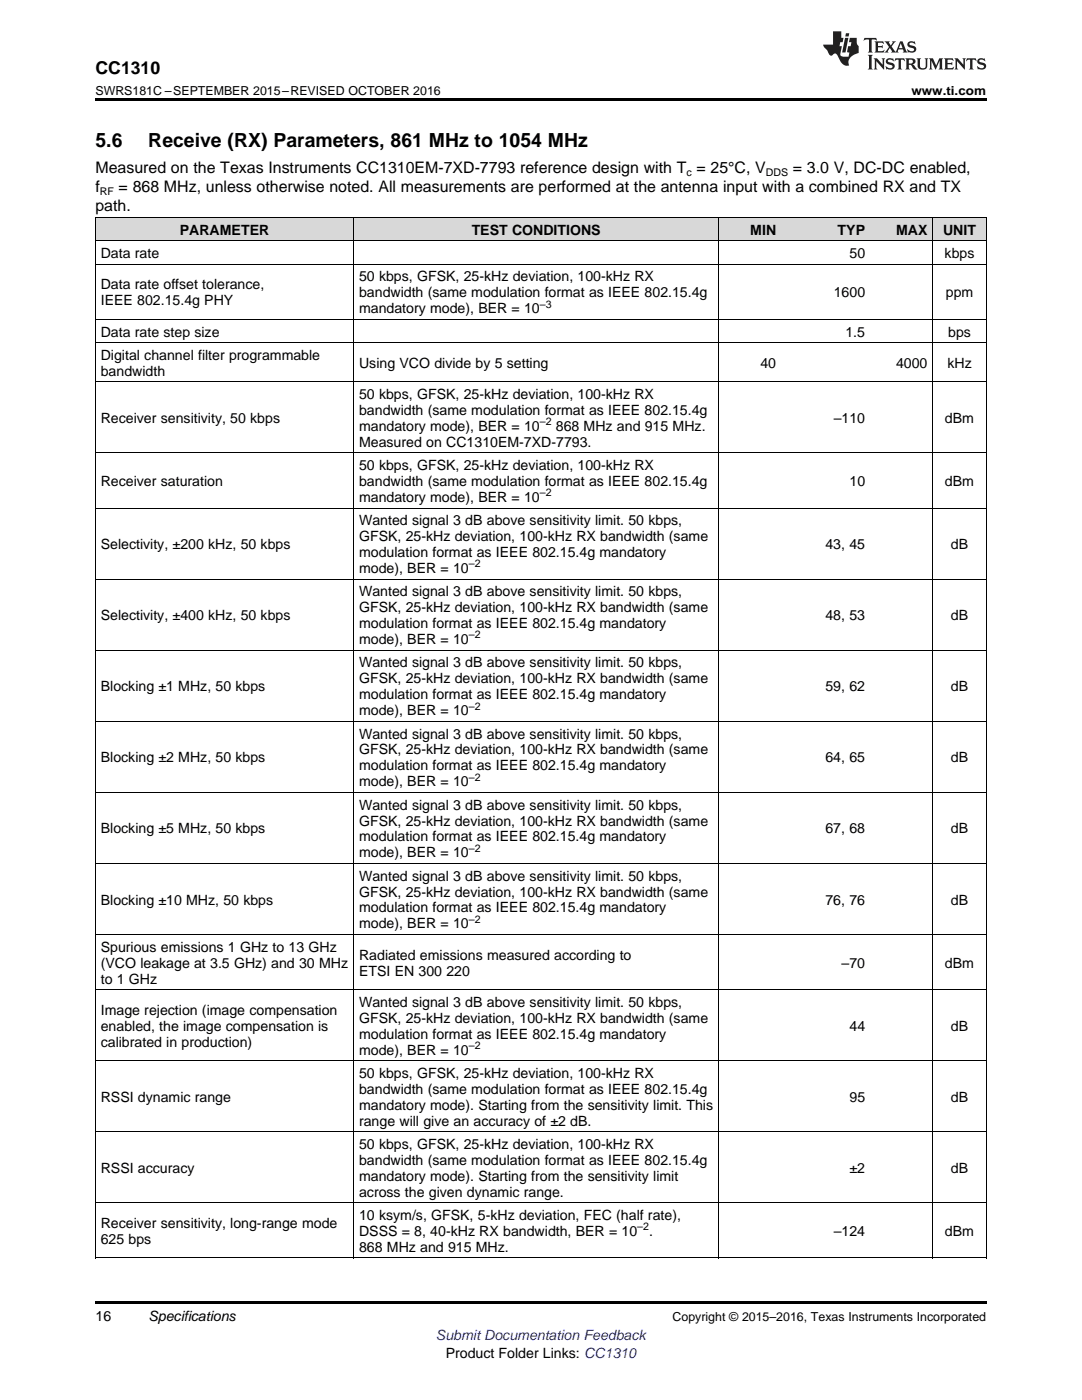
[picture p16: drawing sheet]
<svg xmlns="http://www.w3.org/2000/svg" width="216mm" height="279mm" viewBox="0 0 216 279" stroke-linecap="round" stroke-linejoin="round" font-family="sans-serif">
<defs><g id="words">
<g font-size="3.9">
<text x="19" y="29.3">5.6</text>
<text x="29.6" y="29.3">Receive (RX) Parameters, 861 MHz to 1054 MHz</text>
</g>
<text font-size="3.5" x="19" y="14.8">CC1310</text>
<g font-size="3.2">
<text x="19" y="34.4">Measured on the Texas Instruments CC1310EM-7XD-7793 reference design with T = 25°C, V</text>
<text x="158.2" y="34.4">= 3.0 V, DC-DC enabled,</text>
<text x="19" y="38.3">f</text>
<text x="23.7" y="38.3">= 868 MHz, unless otherwise noted. All measurements are performed at the antenna input with a combined RX and TX</text>
<text x="19" y="42.2">path.</text>
</g>
<g font-size="2.8">
<text x="35.9" y="46.8">PARAMETER</text>
<text x="94.1" y="46.8">TEST CONDITIONS</text>
<text x="149.7" y="46.8">MIN</text>
<text x="167.1" y="46.8">TYP</text>
<text x="178.8" y="46.8">MAX</text>
<text x="188.2" y="46.8">UNIT</text>
<text x="20.1" y="51.5">Data rate</text>
<text x="169.5" y="51.5">50</text>
<text x="188.5" y="51.5">kbps</text>
<text x="20.1" y="57.7">Data rate offset tolerance,</text>
<text x="71.6" y="56.2">50 kbps, GFSK, 25-kHz deviation, 100-kHz RX</text>
<text x="71.6" y="59.3">bandwidth (same modulation format as IEEE 802.15.4g</text>
<text x="166.4" y="59.3">1600</text>
<text x="188.7" y="59.3">ppm</text>
<text x="20.1" y="60.9">IEEE 802.15.4g PHY</text>
<text x="71.6" y="62.5">mandatory mode), BER = 10</text>
<text x="20.1" y="67.2">Data rate step size</text>
<text x="20.1" y="71.8">Digital channel filter programmable</text>
<text x="168.7" y="67.2">1.5</text>
<text x="189.2" y="67.2">bps</text>
<text x="20.1" y="75">bandwidth</text>
<text x="71.6" y="73.4">Using VCO divide by 5 setting</text>
<text x="151.7" y="73.4">40</text>
<text x="178.8" y="73.4">4000</text>
<text x="189.1" y="73.4">kHz</text>
<text x="71.6" y="79.7">50 kbps, GFSK, 25-kHz deviation, 100-kHz RX</text>
<text x="71.6" y="82.8">bandwidth (same modulation format as IEEE 802.15.4g</text>
<text x="20.1" y="84.4">Receiver sensitivity, 50 kbps</text>
<text x="71.6" y="86">mandatory mode), BER = 10</text>
<text x="71.6" y="89.2">Measured on CC1310EM-7XD-7793.</text>
<text x="110.9" y="86">868 MHz and 915 MHz.</text>
<text x="166.4" y="84.4">–110</text>
<text x="188.6" y="84.4">dBm</text>
<text x="71.6" y="93.8">50 kbps, GFSK, 25-kHz deviation, 100-kHz RX</text>
<text x="20.1" y="97">Receiver saturation</text>
<text x="71.6" y="97">bandwidth (same modulation format as IEEE 802.15.4g</text>
<text x="71.6" y="100.2">mandatory mode), BER = 10</text>
<text x="169.5" y="97">10</text>
<text x="188.6" y="97">dBm</text>
<text x="71.6" y="104.8">Wanted signal 3 dB above sensitivity limit. 50 kbps,</text>
<text x="20.1" y="109.6">Selectivity, ±200 kHz, 50 kbps</text>
<text x="71.6" y="108">GFSK, 25-kHz deviation, 100-kHz RX bandwidth (same</text>
<text x="71.6" y="111.2">modulation format as IEEE 802.15.4g mandatory</text>
<text x="164.7" y="109.6">43, 45</text>
<text x="189.8" y="109.6">dB</text>
<text x="71.6" y="114.4">mode), BER = 10</text>
<text x="71.6" y="119">Wanted signal 3 dB above sensitivity limit. 50 kbps,</text>
<text x="20.1" y="123.8">Selectivity, ±400 kHz, 50 kbps</text>
<text x="71.6" y="122.2">GFSK, 25-kHz deviation, 100-kHz RX bandwidth (same</text>
<text x="71.6" y="125.4">modulation format as IEEE 802.15.4g mandatory</text>
<text x="164.7" y="123.8">48, 53</text>
<text x="189.8" y="123.8">dB</text>
<text x="71.6" y="128.6">mode), BER = 10</text>
<text x="20.1" y="138">Blocking ±1 MHz, 50 kbps</text>
<text x="71.6" y="133.2">Wanted signal 3 dB above sensitivity limit. 50 kbps,</text>
<text x="71.6" y="136.4">GFSK, 25-kHz deviation, 100-kHz RX bandwidth (same</text>
<text x="164.7" y="138">59, 62</text>
<text x="189.8" y="138">dB</text>
<text x="71.6" y="139.6">modulation format as IEEE 802.15.4g mandatory</text>
<text x="71.6" y="142.7">mode), BER = 10</text>
<text x="71.6" y="147.4">Wanted signal 3 dB above sensitivity limit. 50 kbps,</text>
<text x="20.1" y="152.2">Blocking ±2 MHz, 50 kbps</text>
<text x="71.6" y="150.6">GFSK, 25-kHz deviation, 100-kHz RX bandwidth (same</text>
<text x="71.6" y="153.7">modulation format as IEEE 802.15.4g mandatory</text>
<text x="164.7" y="152.2">64, 65</text>
<text x="189.8" y="152.2">dB</text>
<text x="71.6" y="156.9">mode), BER = 10</text>
<text x="71.6" y="161.6">Wanted signal 3 dB above sensitivity limit. 50 kbps,</text>
<text x="20.1" y="166.3">Blocking ±5 MHz, 50 kbps</text>
<text x="71.6" y="164.7">GFSK, 25-kHz deviation, 100-kHz RX bandwidth (same</text>
<text x="71.6" y="167.9">modulation format as IEEE 802.15.4g mandatory</text>
<text x="164.7" y="166.3">67, 68</text>
<text x="189.8" y="166.3">dB</text>
<text x="71.6" y="171.1">mode), BER = 10</text>
<text x="71.6" y="175.8">Wanted signal 3 dB above sensitivity limit. 50 kbps,</text>
<text x="71.6" y="178.9">GFSK, 25-kHz deviation, 100-kHz RX bandwidth (same</text>
<text x="20.1" y="180.5">Blocking ±10 MHz, 50 kbps</text>
<text x="71.6" y="182.1">modulation format as IEEE 802.15.4g mandatory</text>
<text x="71.6" y="185.3">mode), BER = 10</text>
<text x="164.7" y="180.5">76, 76</text>
<text x="189.8" y="180.5">dB</text>
<text x="20.1" y="189.9">Spurious emissions 1 GHz to 13 GHz</text>
<text x="71.6" y="191.5">Radiated emissions measured according to</text>
<text x="20.1" y="193.1">(VCO leakage at 3.5 GHz) and 30 MHz</text>
<text x="20.1" y="196.3">to 1 GHz</text>
<text x="71.6" y="194.7">ETSI EN 300</text>
<text x="89.1" y="194.7">220</text>
<text x="167.9" y="193.1">–70</text>
<text x="188.6" y="193.1">dBm</text>
<text x="20.1" y="202.5">Image rejection (image compensation</text>
<text x="71.6" y="200.9">Wanted signal 3 dB above sensitivity limit. 50 kbps,</text>
<text x="20.1" y="205.7">enabled, the image compensation is</text>
<text x="20.1" y="208.9">calibrated in production)</text>
<text x="71.6" y="204.1">GFSK, 25-kHz deviation, 100-kHz RX bandwidth (same</text>
<text x="71.6" y="207.3">modulation format as IEEE 802.15.4g mandatory</text>
<text x="169.5" y="205.7">44</text>
<text x="189.8" y="205.7">dB</text>
<text x="71.6" y="210.5">mode), BER = 10</text>
<text x="71.6" y="215.1">50 kbps, GFSK, 25-kHz deviation, 100-kHz RX</text>
<text x="20.1" y="219.9">RSSI dynamic range</text>
<text x="71.6" y="218.3">bandwidth (same modulation format as IEEE 802.15.4g</text>
<text x="71.6" y="221.5">mandatory mode). Starting from the sensitivity limit. This</text>
<text x="169.5" y="219.9">95</text>
<text x="189.8" y="219.9">dB</text>
<text x="71.6" y="224.6">range will give an accuracy of ±2 dB.</text>
<text x="71.6" y="229.3">50 kbps, GFSK, 25-kHz deviation, 100-kHz RX</text>
<text x="71.6" y="232.5">bandwidth (same modulation format as IEEE 802.15.4g</text>
<text x="20.1" y="234.1">RSSI accuracy</text>
<text x="71.6" y="235.7">mandatory mode). Starting from the sensitivity limit</text>
<text x="71.6" y="238.8">across the given dynamic range.</text>
<text x="169.5" y="234.1">±2</text>
<text x="189.8" y="234.1">dB</text>
<text x="20.1" y="245.1">Receiver sensitivity, long-range mode</text>
<text x="71.6" y="243.5">10 ksym/s, GFSK, 5-kHz deviation, FEC (half rate),</text>
<text x="20.1" y="248.2">625 bps</text>
<text x="71.6" y="246.7">DSSS = 8, 40-kHz RX bandwidth, BER = 10</text>
<text x="71.6" y="249.8">868 MHz and 915 MHz.</text>
<text x="129.5" y="246.7">.</text>
<text x="166.4" y="246.7">–124</text>
<text x="188.6" y="246.7">dBm</text>
<text x="19" y="263.6">16</text>
<text x="29.6" y="263.6">Specifications</text>
<text x="88.9" y="270.9">Product Folder Links: CC1310</text>
</g>
<text font-size="2.8" fill="#00f" x="87" y="267.4">Submit Documentation Feedback</text>
<g font-size="2.5">
<text x="19" y="19">SWRS181C –SEPTEMBER 2015–REVISED OCTOBER 2016</text>
<text x="181.9" y="19">www.ti.com</text>
<text x="134.2" y="263.6">Copyright © 2015–2016, Texas Instruments Incorporated</text>
</g>
<g font-size="2.1">
<text x="137" y="35.1">c</text>
<text x="152.8" y="35.1">DDS</text>
<text x="19.9" y="38.9">RF</text>
<text x="107.7" y="61.4">–3</text>
<text x="107.7" y="84.9">–2</text>
<text x="107.7" y="99.1">–2</text>
<text x="93.6" y="113.2">–2</text>
<text x="93.6" y="127.4">–2</text>
<text x="93.6" y="141.6">–2</text>
<text x="93.6" y="155.8">–2</text>
<text x="93.6" y="170">–2</text>
<text x="93.6" y="184.1">–2</text>
<text x="93.6" y="209.3">–2</text>
<text x="127.2" y="245.5">–2</text>
</g>
</g></defs>
<g fill="#d8d8d8">
<path d="M19 43.5h51.6v4.6h-51.6z"/>
<path d="M70.6 43.5h72.9v4.6h-72.9z"/>
<path d="M143.5 43.5h12.4v4.6h-12.4z"/>
<path d="M155.9 43.5h17.8v4.6h-17.8z"/>
<path d="M173.7 43.5h12.5v4.6h-12.5z"/>
<path d="M186.2 43.5h10.6v4.6h-10.6z"/>
</g>
<path d="M19 19.5h177.8v.5h-177.8zM19 259.7h177.8v.5h-177.8z" fill="#000"/>
<g fill="none" stroke="#000" stroke-width=".2">
<path d="M19 52.7h177.8M19 48.1h177.8M19 43.4h177.8M19.1 43.5v207.6M70.5 43.5v207.6M143.5 43.5v207.6M186.1 43.5v207.6M196.8 43.5v207.6M19 76.2h177.8M19 68.4h177.8M19 63.7h177.8M19 90.4h177.8"/>
<path d="M19 115.6h177.8M19 101.4h177.8M19 129.8h177.8M19 158.1h177.8M19 144h177.8M19 172.3h177.8M19 197.5h177.8M19 186.5h177.8M19 211.7h177.8M19 225.9h177.8M19 251.1h177.8M19 240h177.8"/>
</g>
<g fill="#231f20">
<path d="M172.5 7.6l-.1 .5 .4-.2h.6v.1v2.1l-.2 .4h.9l-.2-.4v-2.1l.1-.1h.5l.5 .2-.2-.5zM174.5 8.3l.2 .3v1.5l-.2 .4h1.8l.2-.6a1.04 1.04 0 0 1-1.3 .2v-.7h.6l.3 .2v-.6l-.3 .2h-.6v-.6l.8-.1 .4 .3-.2-.5zM176.5 8.3l.9 1.1-.9 1.1h.8l-.2-.2 .4-.7 .5 .7-.2 .2h1.5l-.2-.2 .2-.4h.9l.1 .4-.2 .2h1l-.3-.3-.7-1.9h-.5l-.9 2-.8-1 .9-1h-.8l.1 .3-.4 .5-.3-.6 .1-.2zM179.7 8.6l.4 1h-.7zM181.3 8.4a.63 .63 0 0 0-.2 .7 .63 .63 0 0 0 .6 .4l.6 .2 .1 .2a.75 .75 0 0 1-.7 .4 .75 .75 0 0 1-.6-.5l.1 .7 .1-.1a1.11 1.11 0 0 0 1.5-.6 1.13 1.13 0 0 0-1.2-.8l-.1-.4a1.04 1.04 0 0 1 1.2 .2l-.2-.5-.2 .1-.4-.2zM173.2 10.9l.2 .4v2.2l-.2 .4h1l-.3-.4v-2.2l.3-.4zM174.3 11.6l.3 .4v1.5l-.3 .4h.8l-.2-.4v-1.3l1.5 1.7v-1.9l.2-.4h-.7l.2 .4v.9l-1.1-1.3zM177 11.8a.62 .62 0 0 0-.2 .7 .62 .62 0 0 0 .6 .4l.6 .1 .1 .3a.76 .76 0 0 1-.7 .3 .76 .76 0 0 1-.7-.4l.2 .7 .1-.1a1.11 1.11 0 0 0 1.5-.6 1.13 1.13 0 0 0-1.2-.8l-.1-.4a1.04 1.04 0 0 1 1.2 .2l-.2-.6-.2 .1-.5-.1zM178.7 11.6l-.2 .6a.61 .61 0 0 1 .8-.3v1.6l-.2 .4h.9l-.2-.4v-1.6a.63 .63 0 0 1 .7 .3l-.1-.6zM180.6 11.6l.3 .4v1.5l-.3 .4h1l-.2-.2-.1-.8 .6 .2a.76 .76 0 0 0 1.2 .7l-1-1a.58 .58 0 0 0 .6-.5 .58 .58 0 0 0-.5-.6zM181.4 11.9h.1a.45 .45 0 0 1 .5 .1 .45 .45 0 0 1 .1 .5l-.8 .2zM182.9 11.6l.2 .2a2.17 2.17 0 0 0 .3 1.9 .99 .99 0 0 0 1.6-.6v-1.1l.2-.4h-.7l.2 .2a1.92 1.92 0 0 1-.2 1.8 .6 .6 0 0 1-.9-.5v-1.1l.2-.4zM185.4 11.6l.2 .4v1.5l-.2 .4h.7l-.2-.4v-1.4l.8 1.8 .8-1.8v1.4l-.2 .4h.9l-.2-.4v-1.5l.2-.4h-.8l-.6 1.5-.6-1.5zM188.4 11.6l.2 .4v1.5l-.2 .4h1.8l.1-.6a1.04 1.04 0 0 1-1.2 .1v-.6h.5l.4 .2v-.6l-.4 .2h-.5v-.7h.8l.3 .3-.1-.6zM190.5 11.6l.2 .4v1.5l-.2 .4h.7l-.2-.4v-1.3l1.5 1.7v-1.9l.2-.4h-.7l.2 .4v.9l-1.1-1.3zM192.9 11.6l-.1 .6a.61 .61 0 0 1 .7-.3l.1 1.6-.3 .4h1l-.3-.4 .1-1.6a.63 .63 0 0 1 .7 .3l-.1-.6zM195.2 11.8a.62 .62 0 0 0-.2 .7 .62 .62 0 0 0 .6 .4l.6 .1 .1 .3a.76 .76 0 0 1-.7 .3 .76 .76 0 0 1-.6-.4l.1 .7 .1-.1a1.11 1.11 0 0 0 1.6-.6 1.13 1.13 0 0 0-1.3-.8l-.1-.4a1.04 1.04 0 0 1 1.2 .2l-.1-.6-.2 .1-.5-.1z"/>
<path d="M166.2 6.3v2.6h-1.9v.4l.8 .9a.91 .91 0 0 0 1 .8 .56 .56 0 0 1 .5-.3 .56 .56 0 0 1 .5 .3l.4 .8a1.53 1.53 0 0 0 1.9 1.2 1.54 1.54 0 0 1 1-2.1l.9-.3v-1.4a1.52 1.52 0 0 1-.4-1.6h-1.3l-.2 .8h.5l-.2 .8h-.5l-.1 1v.2l.4 .1-.2 .8a1.93 1.93 0 0 1-1.6-.3l.3-1.8h-.5l.2-.8h.4l.2-.8h-.4v-1.3zM168.6 7.6l-.6 2.9h.7l.6-2.9zM168.8 6.6l-.1 .7h.6l.2-.7z"/>
</g>
<use href="#words"/>
</svg>
